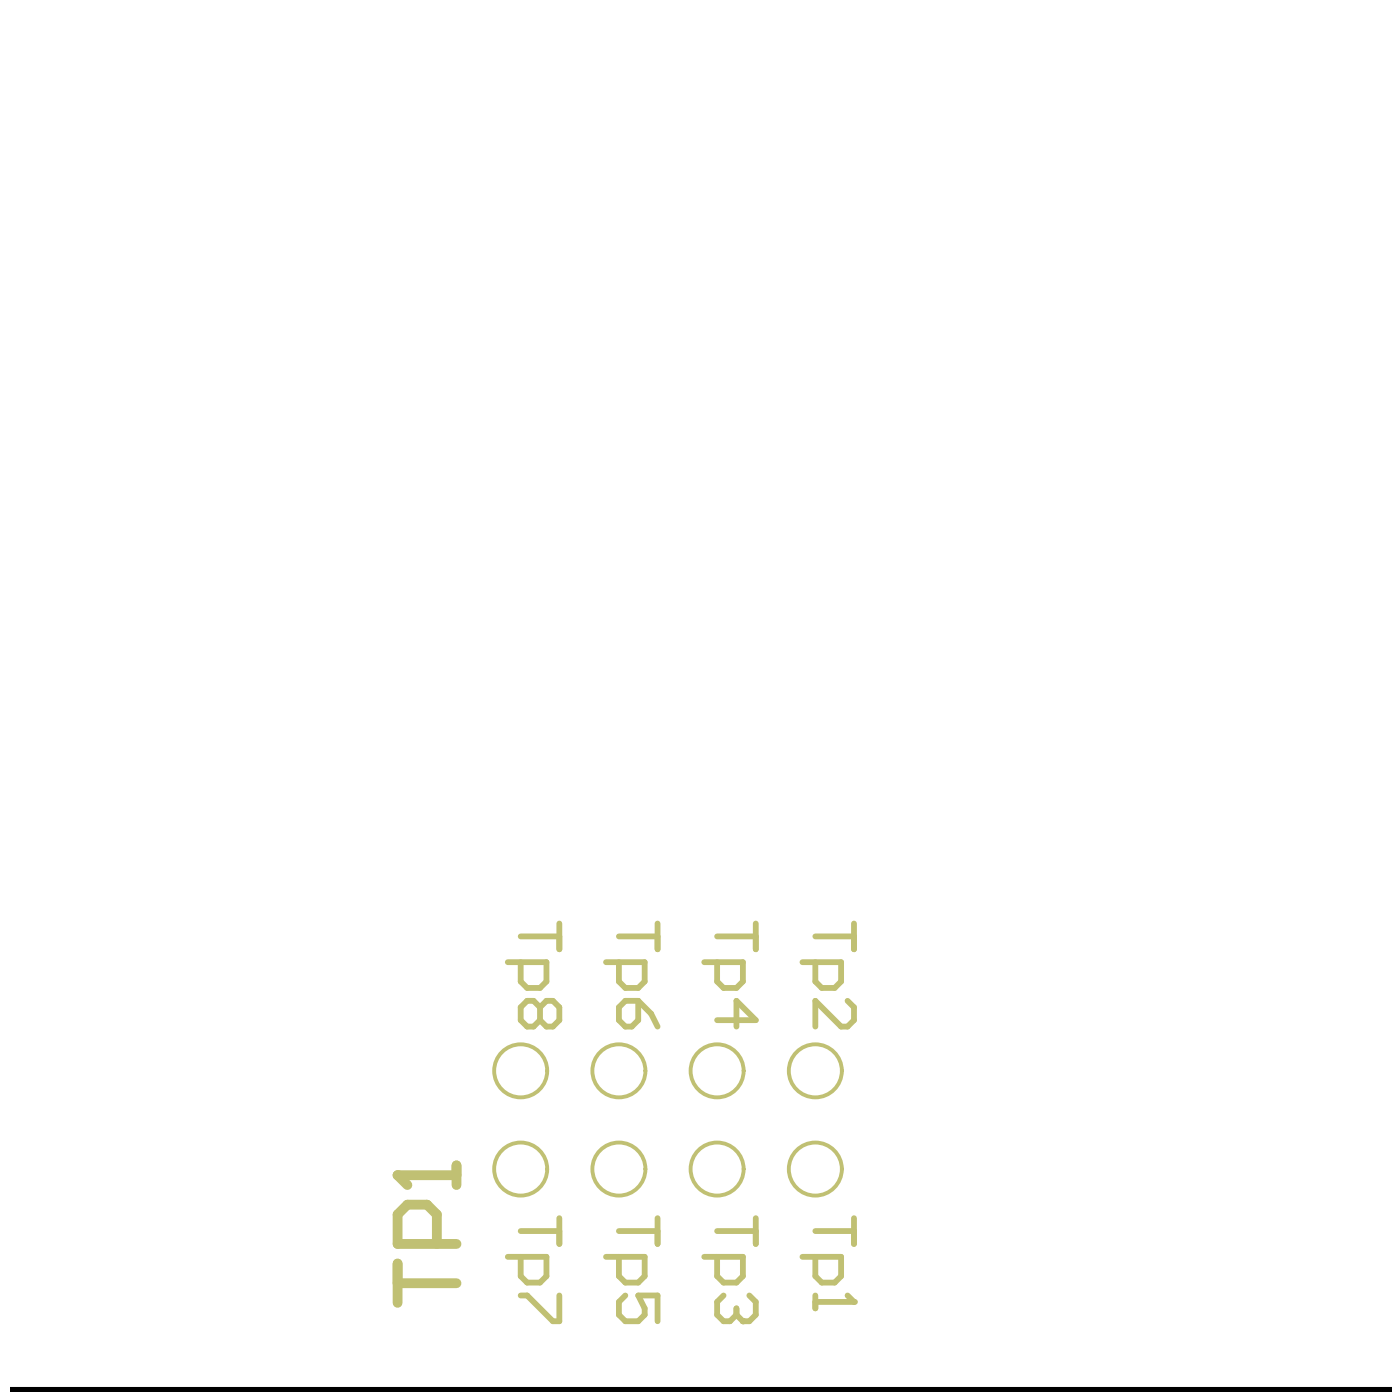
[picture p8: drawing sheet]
<svg xmlns="http://www.w3.org/2000/svg" width="60mm" height="60mm" viewBox="0 0 60 60" stroke-linecap="round" stroke-linejoin="round" font-family="sans-serif">
<path d="M.4 59.5h59.3" fill="none" stroke="#000" stroke-width=".25"/>
<g fill="none" stroke="#c0c073" stroke-width=".25">
<path d="M24 39.6v1.1M32.4 39.6v1.1M36.6 39.6v1.1M21.8 53.8h1.6v.9l-.3 .2h-.5l-.3-.2v-.9M21.8 41.2h1.6v.8l-.3 .3h-.5l-.3-.3v-.8M22.3 55.5h.3l1.1 1.1h.3v-1.1M22.3 52.7h1.7M22.3 40.1h1.7M23.1 43.1l.3-.2h.3l.3 .2v.6l-.3 .3h-.3l-.3-.3M23.1 43.1l-.2-.2h-.3l-.3 .2v.6l.3 .3h.3l.2-.3M23.1 43.1v.6M24 52.2v1.1"/>
<path d="M30.2 53.8h1.6v.9l-.3 .2h-.5l-.3-.2v-.9M30.2 41.2h1.6v.8l-.3 .3h-.5l-.3-.3v-.8M30.7 52.7h1.7M30.7 40.1h1.7M30.7 43.7h1.7l-.9-.8v1.1M31 55.5l-.3 .3v.5l.3 .3h.3l.2-.3M31.5 56.3l.3 .3M31.5 56v.3M31.8 56.6h.1M32.1 55.5l.3 .3v.5l-.3 .3h-.3M32.4 52.2v1.1M34.4 53.8h1.6v.9l-.2 .2h-.6l-.3-.2v-.9"/>
<path d="M34.4 41.2h1.6v.8l-.2 .3h-.6l-.3-.3v-.8M34.9 52.7h1.7M34.9 40.1h1.7M34.9 55.5v.5M34.9 55.8h1.7M36.3 42.9l.3 .2v.6l-.3 .3h-.3l-1.1-1.1v1.1M36.3 55.5l.3 .3M36.6 55.8h.1M36.6 52.2v1.1"/>
</g>
<path d="M17 54.1v1.7M17 55h2.6M17 50.3h2.6M18.7 53.3v-1.3l-.4-.4h-.8l-.5 .4v1.3h2.6M19.6 49.9v.9" fill="none" stroke="#c0c073" stroke-width=".42"/>
<circle cx="17" cy="50.3" r=".21" fill="#c0c073"/>
<path d="M17 50.3l.5 .5" fill="none" stroke="#c0c073" stroke-width=".42"/>
<path d="M28.2 39.6v1.1M26 53.8h1.6v.9l-.3 .2h-.5l-.3-.2v-.9M26 41.2h1.6v.8l-.3 .3h-.5l-.3-.3v-.8M26.5 52.7h1.7M26.5 43.1l.3-.2h.5v.8l-.2 .3h-.3l-.3-.3zM26.5 40.1h1.7M26.8 55.5l-.3 .3v.5l.3 .3h.5l.3-.3v-.3l-.3-.5h.9v1.1M27.3 42.9l.6 .5 .3 .6M28.2 52.2v1.1" fill="none" stroke="#c0c073" stroke-width=".25"/>
<g fill="none" stroke="#c0c073" stroke-width=".17">
<circle cx="22.3" cy="45.9" r="1.14"/>
<circle cx="22.3" cy="50.1" r="1.14"/>
<circle cx="26.5" cy="45.9" r="1.14"/>
<circle cx="26.5" cy="50.1" r="1.14"/>
<circle cx="30.7" cy="45.9" r="1.14"/>
<circle cx="30.7" cy="50.1" r="1.14"/>
<circle cx="34.9" cy="45.9" r="1.14"/>
<circle cx="34.9" cy="50.1" r="1.14"/>
</g>
</svg>
